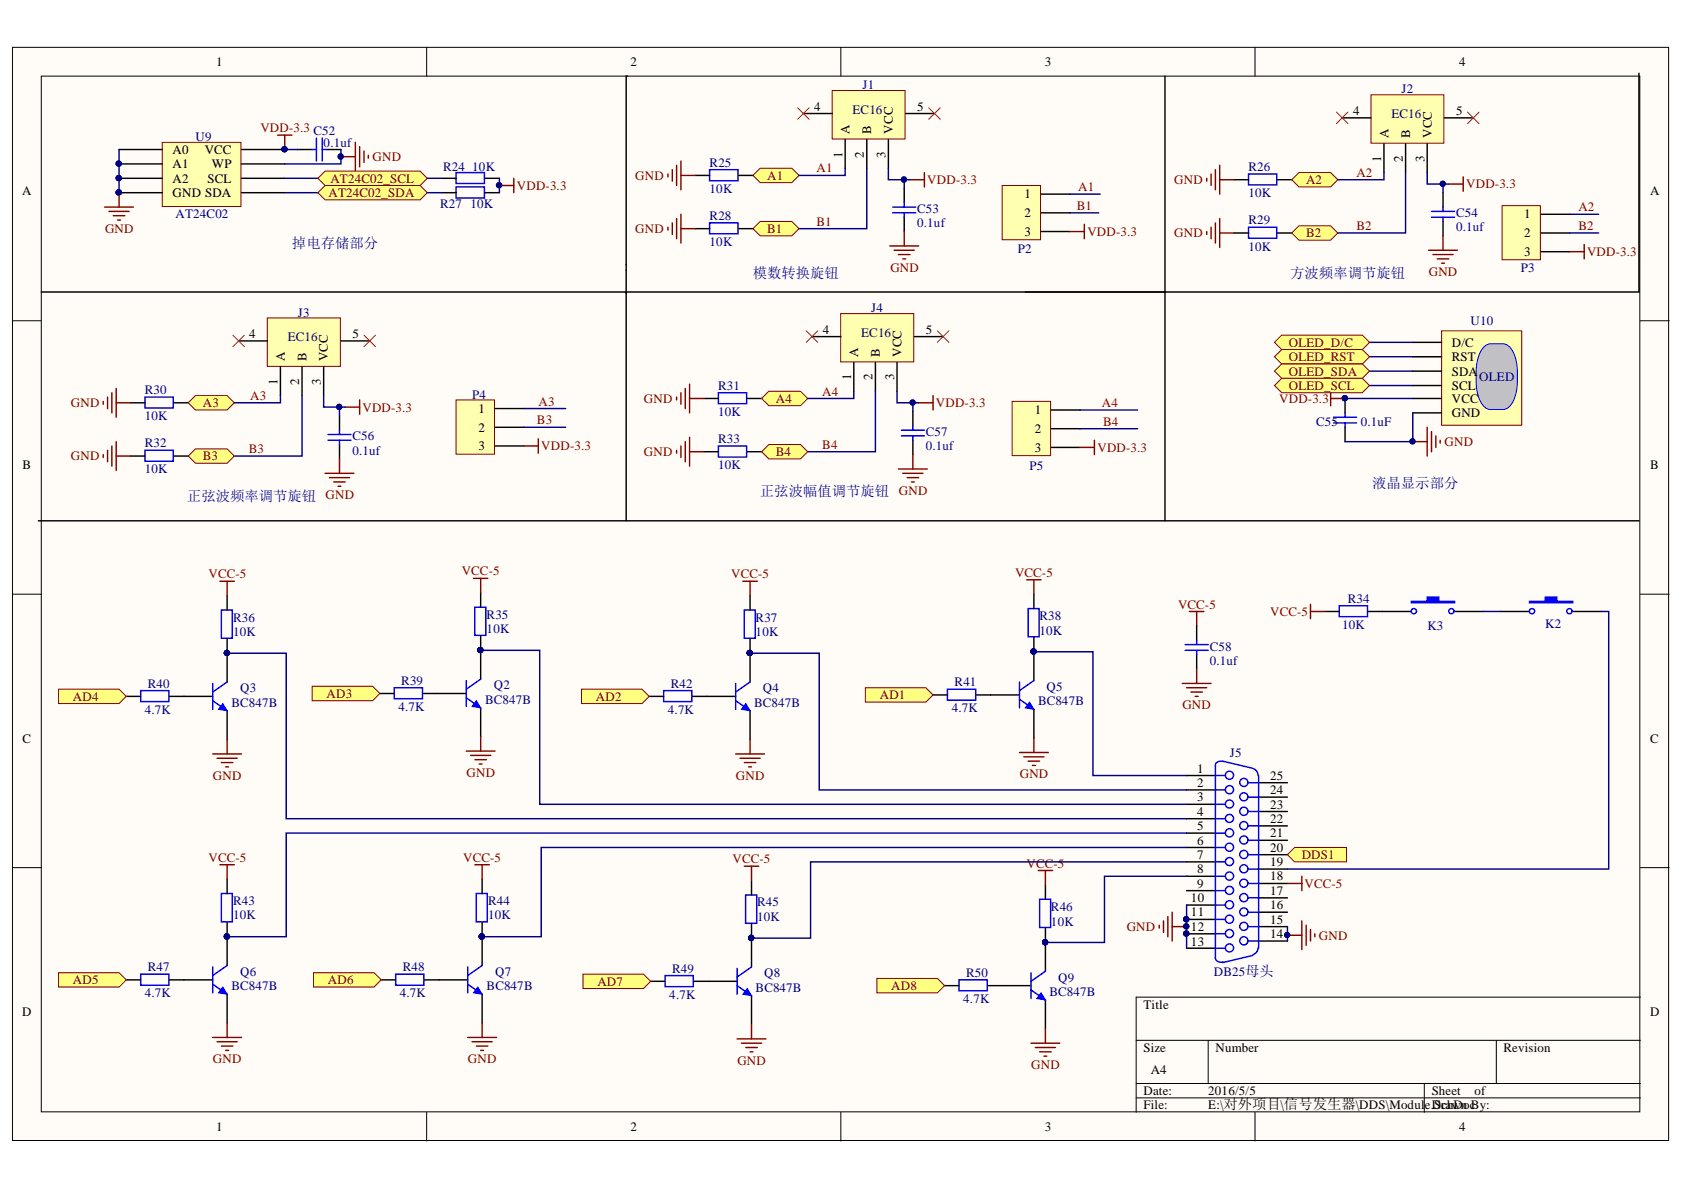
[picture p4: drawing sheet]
<svg xmlns="http://www.w3.org/2000/svg" width="297mm" height="210mm" viewBox="0 0 297 210" stroke-linecap="round" stroke-linejoin="round" font-family="sans-serif">
<defs><g id="words">
<g font-size="2.5" fill="#000080">
<text x="51.5" y="43.7">掉电存储部分</text>
<text x="132.8" y="49">模数转换旋钮</text>
<text x="227.6" y="49">方波频率调节旋钮</text>
<text x="33" y="88.3">正弦波频率调节旋钮</text>
<text x="134" y="87.5">正弦波幅值调节旋钮</text>
<text x="242" y="86">液晶显示部分</text>
</g>
<g font-size="2.3">
<text x="38.1" y="11.7">1</text>
<text x="111.2" y="11.7">2</text>
<text x="184.3" y="11.7">3</text>
<text x="257.4" y="11.7">4</text>
<text x="143.6" y="19.5">4</text>
<text x="149.9" y="23.6" transform="rotate(-90 149.9 23.6)">A</text>
<text x="153.7" y="23.6" transform="rotate(-90 153.7 23.6)">B</text>
<text x="157.5" y="23.6" transform="rotate(-90 157.5 23.6)">VCC</text>
<text x="161.8" y="19.5">5</text>
<text x="238.7" y="20.3">4</text>
<text x="256.8" y="20.3">5</text>
<text x="30.4" y="27.1">A0</text>
<text x="30.4" y="29.7">A1</text>
<text x="36.1" y="27.1">VCC</text>
<text x="37.4" y="29.7">WP</text>
<text x="148.6" y="27.8" transform="rotate(-90 148.6 27.8)">1</text>
<text x="152.4" y="27.8" transform="rotate(-90 152.4 27.8)">2</text>
<text x="156.2" y="27.8" transform="rotate(-90 156.2 27.8)">3</text>
<text x="243.7" y="28.6" transform="rotate(-90 243.7 28.6)">1</text>
<text x="244.9" y="24.3" transform="rotate(-90 244.9 24.3)">A</text>
<text x="247.5" y="28.6" transform="rotate(-90 247.5 28.6)">2</text>
<text x="248.7" y="24.3" transform="rotate(-90 248.7 24.3)">B</text>
<text x="251.3" y="28.6" transform="rotate(-90 251.3 28.6)">3</text>
<text x="252.5" y="24.3" transform="rotate(-90 252.5 24.3)">VCC</text>
<text x="3.9" y="34.5">A</text>
<text x="30.4" y="32.2">A2</text>
<text x="30.4" y="34.7">GND SDA</text>
<text x="36.6" y="32.2">SCL</text>
<text x="180.7" y="35">1</text>
<text x="291.1" y="34.5">A</text>
<text x="180.7" y="38.3">2</text>
<text x="180.7" y="41.6">3</text>
<text x="268.9" y="38.5">1</text>
<text x="268.9" y="41.8">2</text>
<text x="268.9" y="45.2">3</text>
<text x="44" y="59.7">4</text>
<text x="62.2" y="59.7">5</text>
<text x="145.1" y="58.9">4</text>
<text x="163.3" y="58.9">5</text>
<text x="50.2" y="63.7" transform="rotate(-90 50.2 63.7)">A</text>
<text x="54" y="63.7" transform="rotate(-90 54 63.7)">B</text>
<text x="57.8" y="63.7" transform="rotate(-90 57.8 63.7)">VCC</text>
<text x="151.4" y="63" transform="rotate(-90 151.4 63)">A</text>
<text x="155.2" y="63" transform="rotate(-90 155.2 63)">B</text>
<text x="159" y="63" transform="rotate(-90 159 63)">VCC</text>
<text x="256.1" y="63.7">RST</text>
<text x="256.1" y="61.2">D/C</text>
<text x="49" y="67.9" transform="rotate(-90 49 67.9)">1</text>
<text x="52.8" y="67.9" transform="rotate(-90 52.8 67.9)">2</text>
<text x="56.6" y="67.9" transform="rotate(-90 56.6 67.9)">3</text>
<text x="150.1" y="67.1" transform="rotate(-90 150.1 67.1)">1</text>
<text x="153.9" y="67.1" transform="rotate(-90 153.9 67.1)">2</text>
<text x="157.7" y="67.1" transform="rotate(-90 157.7 67.1)">3</text>
<text x="256.1" y="71.1">VCC</text>
<text x="256.1" y="68.8">SCL</text>
<text x="256.1" y="66.2">SDA</text>
<text x="84.4" y="72.8">1</text>
<text x="84.4" y="76.1">2</text>
<text x="182.5" y="73.1">1</text>
<text x="182.5" y="76.4">2</text>
<text x="256.1" y="73.6">GND</text>
<text x="4" y="82.7">B</text>
<text x="84.4" y="79.4">3</text>
<text x="182.5" y="79.7">3</text>
<text x="291.1" y="82.7">B</text>
<text x="4" y="131">C</text>
<text x="291.1" y="131">C</text>
<text x="211.2" y="136.3">1</text>
<text x="224" y="137.6">25</text>
<text x="211.2" y="138.8">2</text>
<text x="211.2" y="141.4">3</text>
<text x="211.2" y="143.9">4</text>
<text x="224" y="140.1">24</text>
<text x="224" y="142.6">23</text>
<text x="211.2" y="146.4">5</text>
<text x="211.2" y="149">6</text>
<text x="224" y="145.2">22</text>
<text x="224" y="147.7">21</text>
<text x="211.2" y="151.5">7</text>
<text x="211.2" y="154">8</text>
<text x="224" y="150.2">20</text>
<text x="224" y="155.3">18</text>
<text x="224" y="152.8">19</text>
<text x="210.1" y="159.1">10</text>
<text x="210.1" y="161.6">11</text>
<text x="211.2" y="156.6">9</text>
<text x="224" y="160.4">16</text>
<text x="224" y="157.8">17</text>
<text x="210.1" y="164.3">12</text>
<text x="210.1" y="166.8">13</text>
<text x="224" y="165.5">14</text>
<text x="224" y="163">15</text>
<text x="3.9" y="179.2">D</text>
<text x="201.7" y="177.9">Title</text>
<text x="291.1" y="179.2">D</text>
<text x="201.7" y="185.6">Size</text>
<text x="214.4" y="185.6">Number</text>
<text x="265.2" y="185.6">Revision</text>
<text x="203" y="189.4">A4</text>
<text x="201.7" y="193.2">Date:</text>
<text x="201.7" y="195.7">File:</text>
<text x="213.1" y="193.2">2016/5/5</text>
<text x="213.1" y="195.7">E:\对外项目\信号发生器\DDS\Modul</text>
<text x="251.3" y="195.7">e.SchDoc</text>
<text x="252.5" y="193.2">Sheet</text>
<text x="252.5" y="195.7">Drawn By:</text>
<text x="260.1" y="193.2">of</text>
<text x="38.1" y="199.5">1</text>
<text x="111.2" y="199.5">2</text>
<text x="184.3" y="199.5">3</text>
<text x="257.4" y="199.5">4</text>
</g>
<g font-size="2.3" fill="#000080">
<text x="152.1" y="15.7">J1</text>
<text x="247.2" y="16.5">J2</text>
<text x="150.4" y="20">EC16</text>
<text x="245.4" y="20.8">EC16</text>
<text x="34.5" y="24.8">U9</text>
<text x="57.1" y="25.9">0.1uf</text>
<text x="125.2" y="29.4">R25</text>
<text x="78.1" y="30.2">R24</text>
<text x="83.3" y="30.2">10K</text>
<text x="125.2" y="34">10K</text>
<text x="220.2" y="34.7">10K</text>
<text x="220.2" y="30.2">R26</text>
<text x="31" y="38.5">AT24C02</text>
<text x="77.6" y="36.8">R27</text>
<text x="83" y="36.8">10K</text>
<text x="125.2" y="38.8">R28</text>
<text x="161.8" y="40.1">0.1uf</text>
<text x="161.8" y="37.5">C53</text>
<text x="220.2" y="39.5">R29</text>
<text x="256.8" y="40.8">0.1uf</text>
<text x="256.8" y="38.3">C54</text>
<text x="125.2" y="43.4">10K</text>
<text x="179.5" y="44.7">P2</text>
<text x="220.2" y="44.2">10K</text>
<text x="268.3" y="48">P3</text>
<text x="52.5" y="55.9">J3</text>
<text x="151.9" y="59.4">EC16</text>
<text x="153.7" y="55.1">J4</text>
<text x="259.4" y="57.4">U10</text>
<text x="50.7" y="60.2">EC16</text>
<text x="25.5" y="69.5">R30</text>
<text x="83.3" y="70.3">P4</text>
<text x="126.7" y="68.8">R31</text>
<text x="260.9" y="67.3">OLED</text>
<text x="25.5" y="74.1">10K</text>
<text x="62.2" y="77.7">C56</text>
<text x="126.7" y="73.3">10K</text>
<text x="163.3" y="76.9">C57</text>
<text x="232.1" y="75.1">C55</text>
<text x="240" y="75.1">0.1uF</text>
<text x="25.5" y="83.5">10K</text>
<text x="25.5" y="78.9">R32</text>
<text x="62.2" y="80.2">0.1uf</text>
<text x="126.7" y="82.7">10K</text>
<text x="126.7" y="78.2">R33</text>
<text x="163.3" y="79.4">0.1uf</text>
<text x="181.6" y="83">P5</text>
<text x="237.7" y="106.4">R34</text>
<text x="41.1" y="112.2">10K</text>
<text x="41.1" y="109.7">R36</text>
<text x="85.8" y="111.7">10K</text>
<text x="85.8" y="109.2">R35</text>
<text x="133.3" y="112.2">10K</text>
<text x="133.3" y="109.7">R37</text>
<text x="183.4" y="112">10K</text>
<text x="183.4" y="109.4">R38</text>
<text x="236.7" y="110.9">10K</text>
<text x="251.8" y="111.2">K3</text>
<text x="272.6" y="110.7">K2</text>
<text x="213.4" y="117.3">0.1uf</text>
<text x="213.4" y="114.7">C58</text>
<text x="25.5" y="125.9">4.7K</text>
<text x="26" y="121.3">R40</text>
<text x="40.8" y="124.6">BC847B</text>
<text x="42.4" y="122.1">Q3</text>
<text x="70.3" y="125.4">4.7K</text>
<text x="70.8" y="120.8">R39</text>
<text x="85.6" y="124.1">BC847B</text>
<text x="87.1" y="121.6">Q2</text>
<text x="117.8" y="125.9">4.7K</text>
<text x="118.3" y="121.3">R42</text>
<text x="133" y="124.6">BC847B</text>
<text x="134.6" y="122.1">Q4</text>
<text x="167.9" y="125.6">4.7K</text>
<text x="168.4" y="121.1">R41</text>
<text x="183.1" y="124.4">BC847B</text>
<text x="184.6" y="121.8">Q5</text>
<text x="216.9" y="133.5">J5</text>
<text x="41.1" y="159.6">R43</text>
<text x="86.1" y="159.6">R44</text>
<text x="133.5" y="159.9">R45</text>
<text x="185.4" y="160.6">R46</text>
<text x="41.1" y="162.1">10K</text>
<text x="86.1" y="162.1">10K</text>
<text x="133.5" y="162.4">10K</text>
<text x="185.4" y="163.2">10K</text>
<text x="26" y="171.4">R47</text>
<text x="42.4" y="172.1">Q6</text>
<text x="71" y="171.4">R48</text>
<text x="87.4" y="172.1">Q7</text>
<text x="118.6" y="171.6">R49</text>
<text x="134.8" y="172.4">Q8</text>
<text x="170.4" y="172.4">R50</text>
<text x="186.6" y="173.1">Q9</text>
<text x="214.1" y="172.1">DB25母头</text>
<text x="25.5" y="175.9">4.7K</text>
<text x="40.8" y="174.7">BC847B</text>
<text x="70.5" y="175.9">4.7K</text>
<text x="85.8" y="174.7">BC847B</text>
<text x="118.1" y="176.2">4.7K</text>
<text x="133.3" y="174.9">BC847B</text>
<text x="169.9" y="176.9">4.7K</text>
<text x="185.1" y="175.7">BC847B</text>
</g>
<g font-size="2.3" fill="#800000">
<text x="45.9" y="23.3">VDD-3.3 C52</text>
<text x="65.7" y="28.4">GND</text>
<text x="57.9" y="34.7">AT24C02_SDA</text>
<text x="58.3" y="32.2">AT24C02_SCL</text>
<text x="91.2" y="33.5">VDD-3.3</text>
<text x="112.1" y="31.7">GND</text>
<text x="135.3" y="31.7">A1</text>
<text x="144" y="30.4">A1</text>
<text x="163.6" y="32.5">VDD-3.3</text>
<text x="190.2" y="33.7">A1</text>
<text x="207.1" y="32.5">GND</text>
<text x="230.4" y="32.5">A2</text>
<text x="239.3" y="31.2">A2</text>
<text x="258.6" y="33.2">VDD-3.3</text>
<text x="18.5" y="41.1">GND</text>
<text x="112.1" y="41.1">GND</text>
<text x="135.3" y="41.1">B1</text>
<text x="144" y="39.8">B1</text>
<text x="189.9" y="37">B1</text>
<text x="191.8" y="41.6">VDD-3.3</text>
<text x="207.1" y="41.8">GND</text>
<text x="230.4" y="41.8">B2</text>
<text x="239.3" y="40.6">B2</text>
<text x="278.4" y="40.6">B2</text>
<text x="278.4" y="37.3">A2</text>
<text x="157" y="48">GND</text>
<text x="279.9" y="45.2">VDD-3.3</text>
<text x="252" y="48.8">GND</text>
<text x="227.3" y="61.2">OLED_D/C</text>
<text x="227.3" y="63.7">OLED_RST</text>
<text x="12.5" y="71.8">GND</text>
<text x="35.8" y="71.8">A3</text>
<text x="44.1" y="70.6">A3</text>
<text x="95" y="71.6">A3</text>
<text x="113.6" y="71.1">GND</text>
<text x="136.8" y="71.1">A4</text>
<text x="145" y="69.8">A4</text>
<text x="165.1" y="71.8">VDD-3.3</text>
<text x="194.3" y="71.8">A4</text>
<text x="225.6" y="71.1">VDD-3.3</text>
<text x="227.3" y="66.2">OLED_SDA</text>
<text x="227.3" y="68.8">OLED_SCL</text>
<text x="63.9" y="72.6">VDD-3.3</text>
<text x="94.7" y="74.9">B3</text>
<text x="194.6" y="75.1">B4</text>
<text x="12.5" y="81.2">GND</text>
<text x="35.8" y="81.2">B3</text>
<text x="43.9" y="79.9">B3</text>
<text x="95.5" y="79.4">VDD-3.3</text>
<text x="113.6" y="80.4">GND</text>
<text x="136.8" y="80.4">B4</text>
<text x="145" y="79.2">B4</text>
<text x="193.6" y="79.7">VDD-3.3</text>
<text x="254.8" y="78.7">GND</text>
<text x="57.4" y="88">GND</text>
<text x="158.6" y="87.3">GND</text>
<text x="36.8" y="102">VCC-5</text>
<text x="81.4" y="101.5">VCC-5</text>
<text x="129" y="102">VCC-5</text>
<text x="179" y="101.7">VCC-5</text>
<text x="207.8" y="107.4">VCC-5</text>
<text x="224" y="108.7">VCC-5</text>
<text x="12.9" y="123.6">AD4</text>
<text x="57.6" y="123.1">AD3</text>
<text x="105.1" y="123.6">AD2</text>
<text x="155.2" y="123.4">AD1</text>
<text x="208.6" y="125.1">GND</text>
<text x="37.5" y="137.6">GND</text>
<text x="82.3" y="137.1">GND</text>
<text x="129.8" y="137.6">GND</text>
<text x="179.9" y="137.3">GND</text>
<text x="36.8" y="152">VCC-5</text>
<text x="81.7" y="152">VCC-5</text>
<text x="129.2" y="152.3">VCC-5</text>
<text x="181.1" y="153">VCC-5</text>
<text x="229.6" y="151.5">DDS1</text>
<text x="230.1" y="156.6">VCC-5</text>
<text x="198.7" y="164.3">GND</text>
<text x="232.7" y="165.8">GND</text>
<text x="12.9" y="173.6">AD5</text>
<text x="57.8" y="173.6">AD6</text>
<text x="105.4" y="173.9">AD7</text>
<text x="157.2" y="174.7">AD8</text>
<text x="37.5" y="187.6">GND</text>
<text x="82.5" y="187.6">GND</text>
<text x="130.1" y="187.8">GND</text>
<text x="181.9" y="188.6">GND</text>
</g>
</g></defs>
<g fill="#fffcf8" stroke="#000" stroke-width=".18">
<path d="M2.2 8.4h292.1v192.8h-292.1z"/>
<path d="M7.3 13.4h281.9v182.7h-281.9z"/>
</g>
<g fill="none" stroke="#000" stroke-width=".18">
<path d="M75.3 8.4v5M148.3 8.4v5M221.4 8.4v5M2.2 56.6h5.1M289.3 56.6h5.1M2.2 104.8h5.1M289.3 104.8h5.1M2.2 153h5.1M289.3 153h5.1M289.3 175.9h-88.9v20.3M75.3 196.2v5.1M148.3 196.2v5.1"/>
<path d="M200.4 183.5h88.9M200.4 191.1h88.9M200.4 193.7h88.9M213.1 183.5v7.6M221.4 196.2v5.1M251.2 191.1v5.1M263.9 183.5v7.6"/>
</g>
<path d="M28.6 25.1h13.9v11.3h-13.9z" fill="#ffffb0" stroke="#800000" stroke-width=".18"/>
<path d="M21 26.4h7.6M21 28.9h7.6M21 31.5h7.6M21 34h7.6M42.6 26.4h7.6M42.6 28.9h7.6M42.6 31.5h7.6M42.6 34h7.6M52.5 26.4h2.6M57.6 26.4h2.5" fill="none" stroke="#000" stroke-width=".25"/>
<g fill="#000080" stroke="#000080" stroke-width=".18">
<circle cx="20.9" cy="28.9" r=".46"/>
<circle cx="20.9" cy="31.4" r=".47"/>
<circle cx="20.9" cy="33.9" r=".46"/>
<circle cx="50.2" cy="26.3" r=".46"/>
<circle cx="60.1" cy="27.6" r=".46"/>
</g>
<path d="M18.5 36.5h5M19.2 37.3h3.6M20 38.1h2M20.7 38.8h.6M21 34v2.5M49 23.8h2.5M50.2 23.8v2.6M60.1 27.6h2.6M62.7 25.1v5.1M63.4 25.9v3.5M64.2 26.6v2.1M65 27.4v.5" fill="none" stroke="#800000" stroke-width=".25"/>
<path d="M21 26.4v7.6M50.2 26.4h2.3M50.2 31.5h5.9M50.2 34h5.9M60.1 26.4v2.5h-9.9" fill="none" stroke="#000080" stroke-width=".25"/>
<path d="M55.1 26.4h.7M55.8 24.3v4.1M56.8 24.3v4.1M56.8 26.4h.8" fill="none" stroke="#00f" stroke-width=".25"/>
<g fill="#ffff80" stroke="#800000" stroke-width=".18">
<path d="M56.1 31.5l1.2-1.3h16.8l1.3 1.3-1.3 1.2h-16.8z" fill-rule="evenodd"/>
<path d="M56.1 34l1.2-1.3h16.8l1.3 1.3-1.3 1.3h-16.8z" fill-rule="evenodd"/>
</g>
<path d="M80.4 33h5v1.9h-5zM80.4 30.4h5v2h-5z" fill="none" stroke="#00f" stroke-width=".25"/>
<path d="M110.7 13.4h-.2v33.3M77.9 34h2.6M77.9 31.5h2.6M85.5 34h2.6M85.5 31.5h2.6" fill="none" stroke="#000" stroke-width=".25"/>
<path d="M75.4 31.5h2.5M75.4 34h2.5M88.1 31.5v2.5" fill="none" stroke="#000080" stroke-width=".25"/>
<circle cx="88" cy="32.7" r=".46" fill="#000080" stroke="#000080" stroke-width=".18"/>
<path d="M88.1 32.7h2.5M90.6 31.5v2.5" fill="none" stroke="#800000" stroke-width=".25"/>
<path d="M146.8 16h12.8v8.5h-12.8z" fill="#ffffb0" stroke="#800000" stroke-width=".18"/>
<path d="M122.6 30.9h2.6M130.3 30.9h2.5M141.7 20h5.1M149.1 24.6v5.1M152.9 24.6v5.1M156.7 24.6v5.1M159.5 33.2v2.6M159.5 38.3v2.5M159.7 20h5.1M122.6 40.3h2.6M130.3 40.3h2.5" fill="none" stroke="#000" stroke-width=".25"/>
<path d="M140.7 19l2 2M142.7 19l-2 2M163.8 19l2 2M165.8 19l-2 2" fill="none" stroke="#f00" stroke-width=".18"/>
<g fill="none" stroke="#800000" stroke-width=".25">
<path d="M117.8 30.7v.5M118.6 29.9v2.1M118.6 39.3v2.1M119.3 29.2v3.5M119.3 38.6v3.5M120.1 28.4v5.1M120.1 37.8v5.1M120.1 30.9h2.5M160.5 31.7h2.6M163.1 30.4v2.6M117.8 40.1v.5M120.1 40.3h2.5"/>
<path d="M157 43.4h5M157.7 44.1h3.6M158.5 44.9h2M159.2 45.7h.5M159.5 40.8v2.6"/>
</g>
<path d="M125.2 29.9h5v2h-5zM125.2 39.3h5v1.9h-5zM157.5 37.5h4M157.5 36.5h4M159.5 35.8v.7M159.5 37.5v.8" fill="none" stroke="#00f" stroke-width=".25"/>
<path d="M152.9 29.7v10.6h-12M156.7 29.7v2h3.8M159.5 31.7v1.5" fill="none" stroke="#000080" stroke-width=".25"/>
<circle cx="159.4" cy="31.7" r=".46" fill="#000080" stroke="#000080" stroke-width=".18"/>
<path d="M132.8 30.9l1.3-1.2h5.6l1.2 1.2-1.2 1.3h-5.6z" fill-rule="evenodd" fill="#ffff80" stroke="#800000" stroke-width=".18"/>
<path d="M149.1 29.7v1.2h-8.2" fill="none" stroke="#000080" stroke-width=".25"/>
<path d="M132.8 40.3l1.3-1.2h5.6l1.2 1.2-1.2 1.3h-5.6z" fill-rule="evenodd" fill="#ffff80" stroke="#800000" stroke-width=".18"/>
<path d="M205.5 13.4v38.1h-95v-4.8M289.1 12.9v38.6h-108.3M7.3 51.5h103.2v.3" fill="none" stroke="#000" stroke-width=".25"/>
<path d="M241.8 16.7h12.9v8.6h-12.9z" fill="#ffffb0" stroke="#800000" stroke-width=".18"/>
<path d="M217.7 31.7h2.5M225.3 31.7h2.6M236.7 20.8h5.1M244.1 25.4v5M247.9 25.4v5M251.7 25.4v5M254.5 34v2.5M254.5 39.1v2.5M254.8 20.8h5.1M217.7 41.1h2.5M225.3 41.1h2.6" fill="none" stroke="#000" stroke-width=".25"/>
<path d="M235.7 19.8l2.1 2M237.8 19.8l-2.1 2M258.9 19.8l2 2M260.9 19.8l-2 2" fill="none" stroke="#f00" stroke-width=".18"/>
<g fill="none" stroke="#800000" stroke-width=".25">
<path d="M212.9 31.5v.5M213.6 30.7v2M214.4 29.9v3.6M214.4 39.3v3.6M215.1 29.2v5M215.1 38.6v5M215.1 31.7h2.6M255.6 32.5h2.5M258.1 31.2v2.5M212.9 40.8v.6M213.6 40.1v2M215.1 41.1h2.6"/>
<path d="M252 44.1h5.1M252.8 44.9h3.5M253.5 45.7h2.1M254.3 46.4h.5M254.5 41.6v2.5"/>
</g>
<path d="M220.2 30.7h5v1.9h-5zM252.5 38.3h4.1M252.5 37.3h4.1M254.5 36.5v.8M254.5 38.3v.8M220.2 40.1h5v1.9h-5z" fill="none" stroke="#00f" stroke-width=".25"/>
<path d="M247.9 30.4v10.7h-11.9M251.7 30.4v2.1h3.9M254.5 32.5v1.5" fill="none" stroke="#000080" stroke-width=".25"/>
<circle cx="254.5" cy="32.4" r=".46" fill="#000080" stroke="#000080" stroke-width=".18"/>
<path d="M227.9 31.7l1.2-1.3h5.6l1.3 1.3-1.3 1.3h-5.6z" fill-rule="evenodd" fill="#ffff80" stroke="#800000" stroke-width=".18"/>
<path d="M244.1 30.4v1.3h-8.1" fill="none" stroke="#000080" stroke-width=".25"/>
<path d="M227.9 41.1l1.2-1.3h5.6l1.3 1.3-1.3 1.3h-5.6z" fill-rule="evenodd" fill="#ffff80" stroke="#800000" stroke-width=".18"/>
<path d="M47.2 56.1h12.8v8.5h-12.8z" fill="#ffffb0" stroke="#800000" stroke-width=".18"/>
<path d="M23 71h2.6M30.7 71h2.5M42.1 60.1h5.1M49.5 64.7v5.1M53.3 64.7v5.1M57.1 64.7v5.1M59.9 73.3v2.6M59.9 78.4v2.5M60.1 60.1h5.1M23 80.4h2.6M30.7 80.4h2.5" fill="none" stroke="#000" stroke-width=".25"/>
<path d="M41.1 59.1l2 2.1M43.1 59.1l-2 2.1M64.2 59.1l2 2.1M66.2 59.1l-2 2.1" fill="none" stroke="#f00" stroke-width=".18"/>
<g fill="none" stroke="#800000" stroke-width=".25">
<path d="M18.2 70.8v.5M19 70v2.1M19 79.4v2.1M19.7 69.3v3.5M19.7 78.7v3.5M20.5 68.5v5.1M20.5 77.9v5.1M20.5 71h2.5M60.9 71.8h2.5M63.4 70.5v2.6M18.2 80.2v.5M20.5 80.4h2.5"/>
<path d="M57.3 83.5h5.1M58.1 84.2h3.6M58.9 85h2M59.6 85.8h.5M59.9 80.9v2.6"/>
</g>
<path d="M25.6 70h5v2h-5zM25.6 79.4h5v2h-5zM57.8 77.6h4.1M57.8 76.6h4.1M59.9 75.9v.7M59.9 77.6v.8" fill="none" stroke="#00f" stroke-width=".25"/>
<path d="M53.3 69.8v10.6h-12M57.1 69.8v2h3.8M59.9 71.8v1.5" fill="none" stroke="#000080" stroke-width=".25"/>
<circle cx="59.8" cy="71.8" r=".46" fill="#000080" stroke="#000080" stroke-width=".18"/>
<path d="M33.2 71l1.3-1.2h5.6l1.2 1.2-1.2 1.3h-5.6z" fill-rule="evenodd" fill="#ffff80" stroke="#800000" stroke-width=".18"/>
<path d="M49.5 69.8v1.2h-8.2" fill="none" stroke="#000080" stroke-width=".25"/>
<path d="M33.2 80.4l1.3-1.2h5.6l1.2 1.2-1.2 1.3h-5.6z" fill-rule="evenodd" fill="#ffff80" stroke="#800000" stroke-width=".18"/>
<path d="M148.3 55.3h12.9v8.5h-12.9z" fill="#ffffb0" stroke="#800000" stroke-width=".18"/>
<path d="M143.2 59.4h5.1M161.3 59.4h5.1M124.2 70.3h2.5M124.2 79.7h2.5M131.8 70.3h2.5M131.8 79.7h2.5M150.6 63.9v5.1M154.4 63.9v5.1M158.2 63.9v5.1M161 72.6v2.5M161 77.6v2.6" fill="none" stroke="#000" stroke-width=".25"/>
<path d="M142.2 58.4l2 2M144.2 58.4l-2 2M165.3 58.4l2.1 2M167.4 58.4l-2.1 2" fill="none" stroke="#f00" stroke-width=".18"/>
<g fill="none" stroke="#800000" stroke-width=".25">
<path d="M119.3 70v.5M119.3 79.4v.5M120.1 69.3v2M120.1 78.7v2M120.9 68.5v3.6M120.9 77.9v3.6M121.6 67.7v5.1M121.6 77.1v5.1M121.6 70.3h2.6M121.6 79.7h2.6M162 71h2.6M164.6 69.8v2.5"/>
<path d="M158.5 82.7h5.1M159.2 83.5h3.6M160 84.2h2M160.8 85h.5M161 80.2v2.5"/>
</g>
<path d="M126.7 69.3h5v1.9h-5zM126.7 78.7h5v1.9h-5zM159 76.9h4.1M159 75.9h4.1M161 75.1v.8M161 76.9v.7" fill="none" stroke="#00f" stroke-width=".25"/>
<path d="M154.4 69v10.7h-11.9M158.2 69v2h3.8M161 71v1.6" fill="none" stroke="#000080" stroke-width=".25"/>
<circle cx="161" cy="71" r=".46" fill="#000080" stroke="#000080" stroke-width=".18"/>
<path d="M134.3 70.3l1.3-1.3h5.6l1.3 1.3-1.3 1.3h-5.6z" fill-rule="evenodd" fill="#ffff80" stroke="#800000" stroke-width=".18"/>
<path d="M150.6 69v1.3h-8.1" fill="none" stroke="#000080" stroke-width=".25"/>
<path d="M134.3 79.7l1.3-1.3h5.6l1.3 1.3-1.3 1.2h-5.6z" fill-rule="evenodd" fill="#ffff80" stroke="#800000" stroke-width=".18"/>
<path d="M254.3 58.4h14.1v16.6h-14.1z" fill="#ffffb0" stroke="#800000" stroke-width=".18"/>
<path d="M261.9 61l.5-.3 .5-.1h2.2a2.22 2.22 0 0 1 1.8 1.5 12.7 12.7 0 0 1 0 8.7 2.22 2.22 0 0 1-1.8 1.4h-2.2a2.22 2.22 0 0 1-1.8-1.4 12.7 12.7 0 0 1 0-8.7z" fill="#c0c0c0" stroke="#00f" stroke-width=".18"/>
<path d="M237.3 70.3v2.5M237.3 75.4v2.5M249.2 72.8h5.1M249.2 70.3h5.1M249.2 68h5.1M249.2 65.5h5.1M249.2 62.9h5.1M249.2 60.4h5.1" fill="none" stroke="#000" stroke-width=".25"/>
<path d="M237.3 70.3h11.9M241.6 60.4h7.6M241.6 62.9h7.6M241.6 65.5h7.6M241.6 68h7.6M249.2 72.8v5.1h-11.9" fill="none" stroke="#000080" stroke-width=".25"/>
<g fill="#000080" stroke="#000080" stroke-width=".18">
<circle cx="237.2" cy="70.2" r=".46"/>
<circle cx="249.1" cy="77.9" r=".46"/>
</g>
<path d="M235.2 73.6h4.1M235.2 74.6h4.1M237.3 72.8v.8M237.3 74.6v.8" fill="none" stroke="#00f" stroke-width=".25"/>
<path d="M234.7 69v2.6M234.7 70.3h2.6M249.2 77.9h2.5M251.7 75.4v5M252.5 76.1v3.6M253.3 76.9v2M254 77.6v.6" fill="none" stroke="#800000" stroke-width=".25"/>
<g fill="#ffff80" stroke="#800000" stroke-width=".18">
<path d="M224.8 60.4l1.3-1.3h14.2l1.3 1.3-1.3 1.3h-14.2z" fill-rule="evenodd"/>
<path d="M224.8 62.9l1.3-1.2h14.2l1.3 1.2-1.3 1.3h-14.2z" fill-rule="evenodd"/>
<path d="M224.8 65.5l1.3-1.3h14.2l1.3 1.3-1.3 1.2h-14.2z" fill-rule="evenodd"/>
<path d="M224.8 68l1.3-1.3h14.2l1.3 1.3-1.3 1.3h-14.2z" fill-rule="evenodd"/>
</g>
<path d="M110.5 51.5v40.4M205.5 51.5v40.4M6.8 91.9h282.3M243.9 107.9h5M256.6 107.9h5" fill="none" stroke="#000" stroke-width=".25"/>
<path d="M248.9 106.1h2.8v-.8h2.1v.8h2.8v.2h-7.7z" fill-rule="evenodd" fill="#00f"/>
<g fill="none" stroke="#00f" stroke-width=".25">
<path d="M248.9 106.1h2.8v-.8h2.1v.8h2.8v.2h-7.7z"/>
<circle cx="249.4" cy="107.8" r=".46"/>
<circle cx="256" cy="107.8" r=".46"/>
</g>
<path d="M264.7 107.9h5.1M277.4 107.9h5.1" fill="none" stroke="#000" stroke-width=".25"/>
<path d="M269.8 106.1h2.8v-.8h2v.8h2.8v.2h-7.6z" fill-rule="evenodd" fill="#00f"/>
<g fill="none" stroke="#00f" stroke-width=".25">
<path d="M236.2 106.8h5v2h-5zM269.8 106.1h2.8v-.8h2v.8h2.8v.2h-7.6zM37.5 123.6l2.6 1.8M37.5 120.5v4.6M40.1 120.3l-2.6 1.8M214.4 135v34M214.4 139.3h1.8M214.4 136.8h1.8M215.7 134.3l5.3 1.2M215.8 134.3a.92 .92 0 0 0-1.4 .8M220.2 138.1h1.8M221.1 135.6a1.22 1.22 0 0 1 .8 1.2"/>
<path d="M222 136.8v30.5M214.4 146.9h1.8M214.4 152h1.8M214.4 157.1h1.8M214.4 159.6h1.8M214.4 154.6h1.8M214.4 149.5h1.8M214.4 144.4h1.8M214.4 141.9h1.8M220.2 145.7h1.8M220.2 150.8h1.8M220.2 155.8h1.8"/>
<path d="M220.2 158.4h1.8M220.2 153.3h1.8M220.2 148.2h1.8M220.2 143.1h1.8M220.2 140.6h1.8M214.4 162.2h1.8M214.4 167.3h1.8M214.4 164.7h1.8M214.4 169a.98 .98 0 0 0 1.3 .7M220.2 160.9h1.8M220.2 166h1.8M220.2 163.4h1.8"/>
<path d="M221 168.5l-5.3 1.3M221.9 167.3a1.22 1.22 0 0 1-.9 1.1"/>
<circle cx="270.2" cy="107.8" r=".46"/>
<circle cx="276.8" cy="107.8" r=".46"/>
<circle cx="216.9" cy="139.3" r=".72"/>
<circle cx="216.9" cy="136.7" r=".72"/>
<circle cx="219.4" cy="138" r=".72"/>
<circle cx="216.9" cy="146.9" r=".72"/>
<circle cx="216.9" cy="154.5" r=".72"/>
<circle cx="216.9" cy="159.6" r=".72"/>
<circle cx="216.9" cy="149.4" r=".72"/>
<circle cx="216.9" cy="144.4" r=".72"/>
<circle cx="216.9" cy="152" r=".72"/>
<circle cx="216.9" cy="141.8" r=".72"/>
<circle cx="216.9" cy="157" r=".72"/>
<circle cx="219.4" cy="158.3" r=".72"/>
<circle cx="219.4" cy="143.1" r=".72"/>
<circle cx="219.4" cy="150.7" r=".72"/>
<circle cx="219.4" cy="148.2" r=".72"/>
<circle cx="219.4" cy="155.8" r=".72"/>
<circle cx="219.4" cy="153.2" r=".72"/>
<circle cx="219.4" cy="140.5" r=".72"/>
<circle cx="219.4" cy="145.6" r=".72"/>
<circle cx="216.9" cy="162.1" r=".72"/>
<circle cx="216.9" cy="167.2" r=".72"/>
<circle cx="216.9" cy="164.7" r=".72"/>
<circle cx="219.4" cy="165.9" r=".72"/>
<circle cx="219.4" cy="160.9" r=".72"/>
<circle cx="219.4" cy="163.4" r=".72"/>
</g>
<path d="M261.6 107.9h3.1" fill="none" stroke="#000080" stroke-width=".25"/>
<g fill="none" stroke="#000" stroke-width=".25">
<path d="M40.1 115.2v5.1M233.7 107.9h2.5M241.3 107.9h2.6M32.4 122.8h5.1M40.1 125.4v5M209.3 136.8h5.1M209.3 139.3h5.1M222 138.1h5.1M209.3 141.9h5.1M209.3 144.4h5.1M209.3 146.9h5.1M209.3 149.5h5.1"/>
<path d="M209.3 152h5.1M209.3 154.6h5.1M209.3 157.1h5.1M209.3 159.6h5.1M222 150.8h5.1M222 158.4h5.1M222 155.8h5.1M222 153.3h5.1M222 140.6h5.1M222 143.1h5.1M222 145.7h5.1M222 148.2h5.1"/>
<path d="M209.3 162.2h5.1M209.3 164.7h5.1M209.3 167.3h5.1M222 166h5.1M222 163.4h5.1M222 160.9h5.1"/>
</g>
<path d="M231.2 106.6v2.5M231.2 107.9h2.5" fill="none" stroke="#800000" stroke-width=".25"/>
<g fill="#000080" stroke="#000080" stroke-width=".18">
<circle cx="209.2" cy="162.1" r=".47"/>
<circle cx="209.2" cy="164.7" r=".46"/>
<circle cx="40" cy="115.2" r=".46"/>
</g>
<path d="M39.3 124.1l.8 1.3-1.6-.3z" fill="#00f"/>
<path d="M39.3 124.1l.8 1.3-1.6-.3z" fill="none" stroke="#00f" stroke-width=".18"/>
<circle cx="40" cy="115.2" r=".46" fill="#000080" stroke="#000080" stroke-width=".18"/>
<path d="M39 107.6h2v5h-2zM24.8 121.8h5v1.9h-5z" fill="none" stroke="#00f" stroke-width=".25"/>
<path d="M40.1 105.1v2.5M40.1 112.7v2.5M22.3 122.8h2.5M29.9 122.8h2.5" fill="none" stroke="#000" stroke-width=".25"/>
<path d="M38.8 102.5h2.5M40.1 102.5v2.6M37.5 133h5.1M38.3 133.7h3.5M39 134.5h2.1M39.8 135.3h.5M40.1 130.4v2.6" fill="none" stroke="#800000" stroke-width=".25"/>
<path d="M10.3 121.6h10.7l1.3 1.2-1.3 1.3h-10.7z" fill-rule="evenodd" fill="#ffff80" stroke="#800000" stroke-width=".18"/>
<path d="M84.8 114.7v5.1M77.2 122.3h5M84.8 124.9v5" fill="none" stroke="#000" stroke-width=".25"/>
<circle cx="84.7" cy="114.7" r=".46" fill="#000080" stroke="#000080" stroke-width=".18"/>
<path d="M84.8 119.8l-2.6 1.8M82.2 123.1l2.6 1.8M82.2 120v4.6" fill="none" stroke="#00f" stroke-width=".25"/>
<path d="M84 123.6l.8 1.3-1.5-.3z" fill="#00f"/>
<path d="M84 123.6l.8 1.3-1.5-.3z" fill="none" stroke="#00f" stroke-width=".18"/>
<circle cx="84.7" cy="114.7" r=".46" fill="#000080" stroke="#000080" stroke-width=".18"/>
<path d="M83.7 107.1h2v5h-2zM69.5 121.3h5v1.9h-5z" fill="none" stroke="#00f" stroke-width=".25"/>
<path d="M84.8 104.6v2.5M84.8 112.2v2.5M67 122.3h2.5M74.6 122.3h2.6" fill="none" stroke="#000" stroke-width=".25"/>
<path d="M83.5 102h2.6M84.8 102v2.6M82.2 132.5h5.1M83 133.2h3.6M83.8 134h2M84.5 134.8h.5M84.8 129.9v2.6" fill="none" stroke="#800000" stroke-width=".25"/>
<path d="M55.1 121.1h10.6l1.3 1.2-1.3 1.3h-10.6z" fill-rule="evenodd" fill="#ffff80" stroke="#800000" stroke-width=".18"/>
<path d="M176.8 173.9h5.1M184.4 166.2v5.1M184.4 176.4v5.1" fill="none" stroke="#000" stroke-width=".25"/>
<circle cx="184.3" cy="166.2" r=".46" fill="#000080" stroke="#000080" stroke-width=".18"/>
<path d="M181.9 174.6l2.5 1.8M181.9 171.6v4.5M184.4 171.3l-2.5 1.8" fill="none" stroke="#00f" stroke-width=".25"/>
<path d="M183.6 175.1l.8 1.3-1.5-.3z" fill="#00f"/>
<path d="M183.6 175.1l.8 1.3-1.5-.3z" fill="none" stroke="#00f" stroke-width=".18"/>
<circle cx="184.3" cy="166.2" r=".46" fill="#000080" stroke="#000080" stroke-width=".18"/>
<path d="M183.4 158.6h1.9v5h-1.9zM169.2 172.8h4.9v2h-4.9z" fill="none" stroke="#00f" stroke-width=".25"/>
<path d="M184.4 156.1v2.5M166.6 173.9h2.6M174.2 173.9h2.6M184.4 163.7v2.5" fill="none" stroke="#000" stroke-width=".25"/>
<path d="M183.1 153.5h2.6M184.4 153.5v2.6M181.9 184h5M182.6 184.8h3.6M183.4 185.5h2M184.1 186.3h.6M184.4 181.5v2.5" fill="none" stroke="#800000" stroke-width=".25"/>
<path d="M154.7 172.6h10.6l1.3 1.3-1.3 1.2h-10.6z" fill-rule="evenodd" fill="#ffff80" stroke="#800000" stroke-width=".18"/>
<path d="M124.9 173.1h5.1M132.6 165.5v5.1M132.6 175.6v5.1" fill="none" stroke="#000" stroke-width=".25"/>
<circle cx="132.5" cy="165.4" r=".46" fill="#000080" stroke="#000080" stroke-width=".18"/>
<path d="M130 173.9l2.6 1.7M130 170.8v4.6M132.6 170.6l-2.6 1.7" fill="none" stroke="#00f" stroke-width=".25"/>
<path d="M131.8 174.4l.8 1.2-1.6-.2z" fill="#00f"/>
<path d="M131.8 174.4l.8 1.2-1.6-.2z" fill="none" stroke="#00f" stroke-width=".18"/>
<circle cx="132.5" cy="165.4" r=".46" fill="#000080" stroke="#000080" stroke-width=".18"/>
<path d="M131.5 157.9h2v5h-2zM117.3 172.1h5v1.9h-5z" fill="none" stroke="#00f" stroke-width=".25"/>
<path d="M132.6 155.3v2.6M114.8 173.1h2.5M122.4 173.1h2.5M132.6 162.9v2.6" fill="none" stroke="#000" stroke-width=".25"/>
<path d="M131.3 152.8h2.5M132.6 152.8v2.5M130 183.2h5.1M130.8 184h3.5M131.5 184.8h2.1M132.3 185.5h.5M132.6 180.7v2.5" fill="none" stroke="#800000" stroke-width=".25"/>
<path d="M102.8 171.8h10.7l1.3 1.3-1.3 1.3h-10.7z" fill-rule="evenodd" fill="#ffff80" stroke="#800000" stroke-width=".18"/>
<path d="M77.4 172.8h5.1M85 165.2v5.1M85 175.4v5.1" fill="none" stroke="#000" stroke-width=".25"/>
<circle cx="85" cy="165.2" r=".47" fill="#000080" stroke="#000080" stroke-width=".18"/>
<path d="M82.5 173.6l2.5 1.8M82.5 170.6v4.5M85 170.3l-2.5 1.8" fill="none" stroke="#00f" stroke-width=".25"/>
<path d="M84.3 174.1l.7 1.3-1.5-.3z" fill="#00f"/>
<path d="M84.3 174.1l.7 1.3-1.5-.3z" fill="none" stroke="#00f" stroke-width=".18"/>
<circle cx="85" cy="165.2" r=".47" fill="#000080" stroke="#000080" stroke-width=".18"/>
<path d="M84 157.6h2v5h-2zM69.8 171.8h5v2h-5z" fill="none" stroke="#00f" stroke-width=".25"/>
<path d="M85 155.1v2.5M67.3 172.8h2.5M74.9 172.8h2.5M85 162.7v2.5" fill="none" stroke="#000" stroke-width=".25"/>
<path d="M83.8 152.5h2.5M85 152.5v2.6M82.5 183h5.1M83.3 183.8h3.5M84 184.5h2.1M84.8 185.3h.5M85 180.5v2.5" fill="none" stroke="#800000" stroke-width=".25"/>
<path d="M55.3 171.6h10.7l1.3 1.2-1.3 1.3h-10.7z" fill-rule="evenodd" fill="#ffff80" stroke="#800000" stroke-width=".18"/>
<path d="M132.3 115.2v5.1M124.7 122.8h5.1M132.3 125.4v5" fill="none" stroke="#000" stroke-width=".25"/>
<circle cx="132.2" cy="115.2" r=".46" fill="#000080" stroke="#000080" stroke-width=".18"/>
<path d="M129.8 123.6l2.5 1.8M129.8 120.5v4.6M132.3 120.3l-2.5 1.8" fill="none" stroke="#00f" stroke-width=".25"/>
<path d="M131.5 124.1l.8 1.3-1.5-.3z" fill="#00f"/>
<path d="M131.5 124.1l.8 1.3-1.5-.3z" fill="none" stroke="#00f" stroke-width=".18"/>
<circle cx="132.2" cy="115.2" r=".46" fill="#000080" stroke="#000080" stroke-width=".18"/>
<path d="M131.3 107.6h1.9v5h-1.9zM117.1 121.8h4.9v1.9h-4.9z" fill="none" stroke="#00f" stroke-width=".25"/>
<path d="M132.3 105.1v2.5M132.3 112.7v2.5M114.5 122.8h2.6M122.1 122.8h2.6" fill="none" stroke="#000" stroke-width=".25"/>
<path d="M131 102.5h2.6M132.3 102.5v2.6M129.8 133h5M130.5 133.7h3.6M131.3 134.5h2M132.1 135.3h.5M132.3 130.4v2.6" fill="none" stroke="#800000" stroke-width=".25"/>
<path d="M102.6 121.6h10.6l1.3 1.2-1.3 1.3h-10.6z" fill-rule="evenodd" fill="#ffff80" stroke="#800000" stroke-width=".18"/>
<path d="M32.4 172.8h5.1M40.1 165.2v5.1M40.1 175.4v5.1" fill="none" stroke="#000" stroke-width=".25"/>
<circle cx="40" cy="165.2" r=".46" fill="#000080" stroke="#000080" stroke-width=".18"/>
<path d="M37.5 173.6l2.6 1.8M37.5 170.6v4.5M40.1 170.3l-2.6 1.8" fill="none" stroke="#00f" stroke-width=".25"/>
<path d="M39.3 174.1l.8 1.3-1.6-.3z" fill="#00f"/>
<path d="M39.3 174.1l.8 1.3-1.6-.3z" fill="none" stroke="#00f" stroke-width=".18"/>
<circle cx="40" cy="165.2" r=".46" fill="#000080" stroke="#000080" stroke-width=".18"/>
<path d="M39 157.6h2v5h-2zM24.8 171.8h5v2h-5z" fill="none" stroke="#00f" stroke-width=".25"/>
<path d="M40.1 155.1v2.5M22.3 172.8h2.5M29.9 172.8h2.5M40.1 162.7v2.5" fill="none" stroke="#000" stroke-width=".25"/>
<path d="M38.8 152.5h2.5M40.1 152.5v2.6M37.5 183h5.1M38.3 183.8h3.5M39 184.5h2.1M39.8 185.3h.5M40.1 180.5v2.5" fill="none" stroke="#800000" stroke-width=".25"/>
<path d="M10.3 171.6h10.7l1.3 1.2-1.3 1.3h-10.7z" fill-rule="evenodd" fill="#ffff80" stroke="#800000" stroke-width=".18"/>
<path d="M182.4 115v5M174.7 122.6h5.1M182.4 125.1v5.1" fill="none" stroke="#000" stroke-width=".25"/>
<circle cx="182.3" cy="114.9" r=".46" fill="#000080" stroke="#000080" stroke-width=".18"/>
<path d="M179.8 123.3l2.6 1.8M179.8 120.3v4.6M182.4 120l-2.6 1.8" fill="none" stroke="#00f" stroke-width=".25"/>
<path d="M181.6 123.8l.8 1.3-1.6-.2z" fill="#00f"/>
<path d="M181.6 123.8l.8 1.3-1.6-.2z" fill="none" stroke="#00f" stroke-width=".18"/>
<circle cx="182.3" cy="114.9" r=".46" fill="#000080" stroke="#000080" stroke-width=".18"/>
<path d="M181.3 107.3h2v5h-2zM167.1 121.6h5v1.9h-5z" fill="none" stroke="#00f" stroke-width=".25"/>
<path d="M182.4 104.8v2.5M182.4 112.4v2.6M164.6 122.6h2.5M172.2 122.6h2.5" fill="none" stroke="#000" stroke-width=".25"/>
<path d="M181.1 102.3h2.5M182.4 102.3v2.5M179.8 132.7h5.1M180.6 133.5h3.5M181.3 134.3h2.1M182.1 135h.5M182.4 130.2v2.5" fill="none" stroke="#800000" stroke-width=".25"/>
<path d="M152.6 121.3h10.7l1.3 1.3-1.3 1.2h-10.7z" fill-rule="evenodd" fill="#ffff80" stroke="#800000" stroke-width=".18"/>
<path d="M40.1 115.2h10.4v29.2h158.8M84.8 114.7h10.4v27.2h114.1M132.3 115.2h12.2v24.1h64.8M182.4 115h10.4v21.8h16.5M282.5 107.9h1.3v45.4h-56.7M209.3 154.6h-14.5v11.6h-10.4M209.3 152h-66.3v13.5h-10.4M209.3 149.5h-113.8v15.7h-10.5M209.3 146.9h-158.8v18.3h-10.4M209.3 159.6v7.7M227.1 163.4v2.6" fill="none" stroke="#000080" stroke-width=".25"/>
<g fill="#000080" stroke="#000080" stroke-width=".18">
<circle cx="182.3" cy="114.9" r=".46"/>
<circle cx="84.7" cy="114.7" r=".46"/>
<circle cx="40" cy="115.2" r=".46"/>
<circle cx="132.2" cy="115.2" r=".46"/>
<circle cx="184.3" cy="166.2" r=".46"/>
<circle cx="132.5" cy="165.4" r=".46"/>
<circle cx="85" cy="165.2" r=".47"/>
<circle cx="40" cy="165.2" r=".46"/>
<circle cx="209.2" cy="162.1" r=".47"/>
<circle cx="209.2" cy="163.4" r=".46"/>
<circle cx="209.2" cy="164.7" r=".46"/>
<circle cx="227" cy="164.9" r=".46"/>
</g>
<path d="M227.1 155.8h2.5M229.6 154.6v2.5M204.5 163.2v.5M205.2 162.4v2.1M206 161.7v3.5M206.8 160.9v5.1M206.8 163.4h2.5M227.1 165h2.5M229.6 162.4v5.1M230.4 163.2v3.5M231.2 164v2M231.9 164.7v.5" fill="none" stroke="#800000" stroke-width=".25"/>
<path d="M227.1 150.8l1.3-1.3h9.1v2.5h-9.1z" fill-rule="evenodd" fill="#ffff80" stroke="#800000" stroke-width=".18"/>
<path d="M209.8 107.9h2.6M211.1 107.9v2.5M211.1 118v2.5M208.5 120.5h5.1M209.3 121.3h3.6M210.1 122.1h2M210.8 122.8h.5" fill="none" stroke="#800000" stroke-width=".25"/>
<path d="M211.1 110.4v2.5M211.1 115.5v2.5" fill="none" stroke="#000" stroke-width=".25"/>
<path d="M209 114.7h4.1M209 113.7h4.1M211.1 112.9v.8M211.1 114.7v.8" fill="none" stroke="#00f" stroke-width=".25"/>
<path d="M178.5 70.8h6.8v9.6h-6.8z" fill="#ffffb0" stroke="#800000" stroke-width=".18"/>
<path d="M185.4 72.3h5.1M185.4 75.6h5.1M185.4 78.9h5.1" fill="none" stroke="#000" stroke-width=".25"/>
<path d="M80.4 70.5h6.8v9.6h-6.8z" fill="#ffffb0" stroke="#800000" stroke-width=".18"/>
<path d="M87.3 72.1h5.1M87.3 75.4h5.1M87.3 78.7h5.1" fill="none" stroke="#000" stroke-width=".25"/>
<path d="M265 36.3h6.7v9.5h-6.7z" fill="#ffffb0" stroke="#800000" stroke-width=".18"/>
<path d="M271.8 37.8h5.1M271.8 41.1h5.1M271.8 44.4h5.1" fill="none" stroke="#000" stroke-width=".25"/>
<path d="M176.8 32.7h6.7v9.6h-6.7z" fill="#ffffb0" stroke="#800000" stroke-width=".18"/>
<path d="M183.6 34.2h5.1M183.6 37.5h5.1M183.6 40.8h5.1" fill="none" stroke="#000" stroke-width=".25"/>
<path d="M188.7 37.5h5.1M188.7 34.2h5.4M276.9 37.8h5.1M276.9 41.1h5.1M92.4 75.4h7.4M92.4 72.1h7.4M190.5 72.3h10.2M190.5 75.6h10.2" fill="none" stroke="#000080" stroke-width=".25"/>
<path d="M191.3 39.6v2.5M188.7 40.8h2.6M276.9 44.4h2.5M279.4 43.1v2.6M92.4 78.7h2.6M95 77.4v2.5M190.5 78.9h2.5M193 77.6v2.6" fill="none" stroke="#800000" stroke-width=".25"/>
<use href="#words"/>
</svg>
